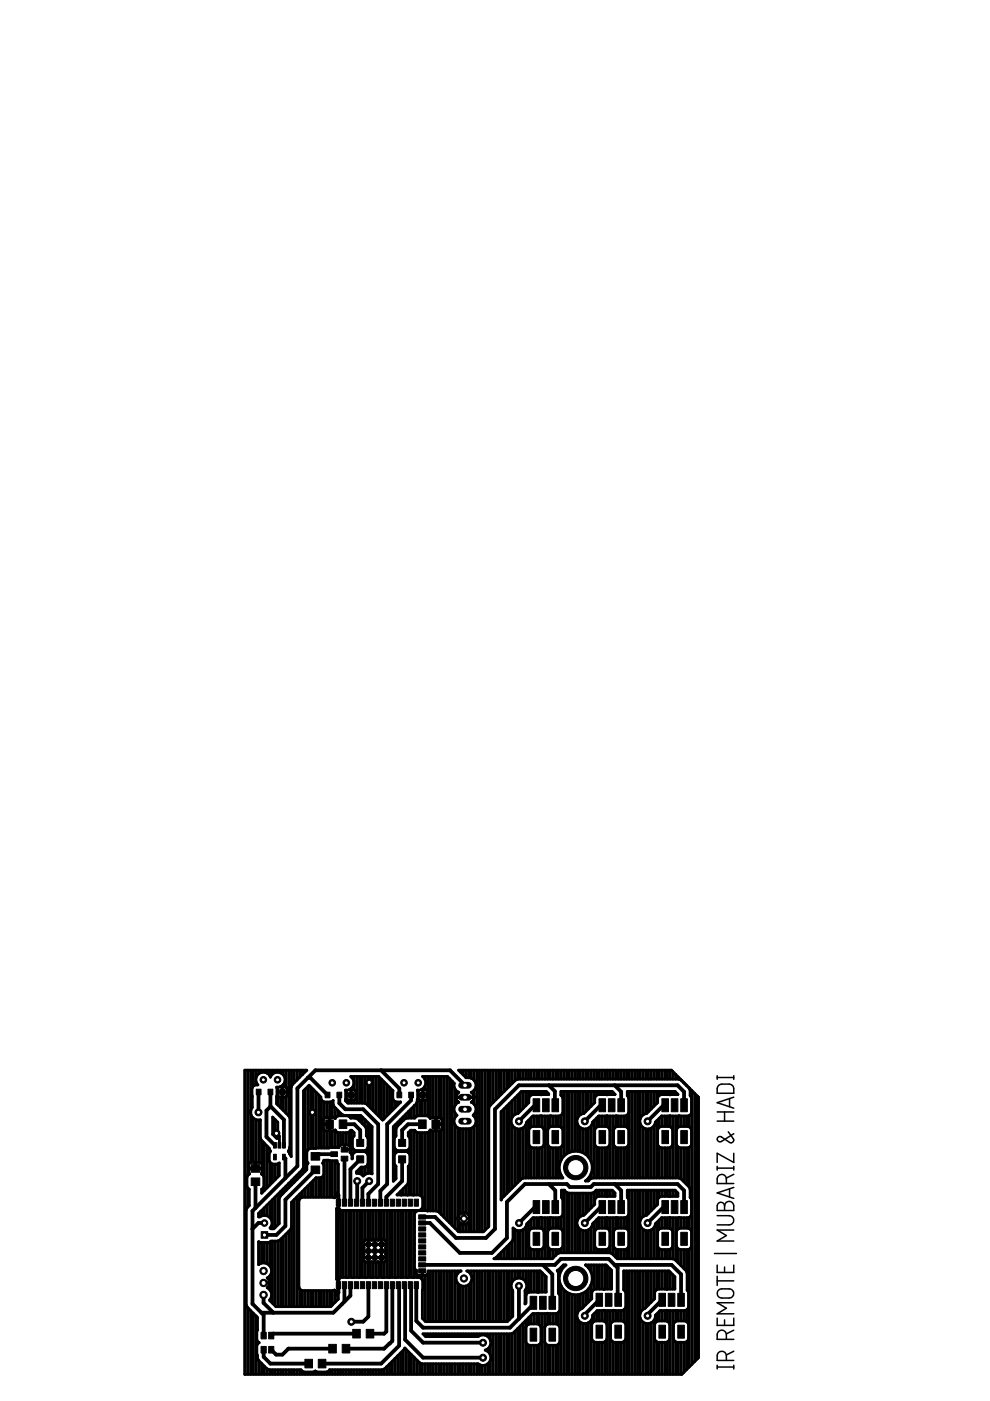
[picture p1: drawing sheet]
<svg xmlns="http://www.w3.org/2000/svg" width="210mm" height="297mm" viewBox="0 0 210 297" stroke-linecap="round" stroke-linejoin="round" font-family="sans-serif">
<g fill="none" stroke="#000" stroke-width=".32">
<path d="M152.1 228.1v.7M152.1 237.7h3.5M152.1 235.8h3.5M152.1 228.5h3.5M152.4 230.1l.6-.3h1.6l.7 .3a1.8 1.8 0 0 1 .3 1.7h-3.5a1.8 1.8 0 0 1 .3-1.7zM153.6 235.8v1.9M154.4 240l1.1 1.4a.57 .57 0 0 1-.1 .7 .57 .57 0 0 1-.7 .1l-1.7-1.2a.58 .58 0 0 0-.9 .5 .58 .58 0 0 0 .9 .5l2.6-1.6M154.7 232.9v1.8M155.6 228.1v.7M155.6 232.6l-3.5 1.2 3.5 1.1M152.1 257.7h2.5a.97 .97 0 0 1 1 1 .97 .97 0 0 1-1 1h-2.5M152.1 247.3v.8"/>
<path d="M152.1 247.7h3.5M152.3 255.1a.78 .78 0 0 1 .9-.1 .78 .78 0 0 1 .4 .7 .97 .97 0 0 1 1-1 .97 .97 0 0 1 1 1v.9h-3.5v-.9zM153.6 255.7v.9M154 250.9a1.7 1.7 0 0 0-.3-1.7 .97 .97 0 0 0-1.1-.1 .97 .97 0 0 0-.5 .9v.9h3.5M154.7 252v1.8M155.6 244.5v2l-3.5-2v2M155.6 247.3v.8M155.6 251.8l-3.5 1.1 3.5 1.2M155.6 249l-1.6 .8M151.5 265.8h4.6M152.1 268.2v1.6h3.5v-1.6M152.1 279.5v1.5h3.5v-1.5"/>
<path d="M152.1 270.6v1.9M152.1 271.6h3.5M152.3 273.6l.7-.3h1.6a.97 .97 0 0 1 1 .9 .97 .97 0 0 1-1 1h-1.6a.97 .97 0 0 1-.9-.6 .97 .97 0 0 1 .2-1zM153.6 268.6v1.2M153.6 279.8v1.2M155.6 276.2h-3.5l1.9 1.2-1.9 1.2h3.5M155.6 260.8h-3.5l1.9 1.2-1.9 1.1h3.5M152.1 289.8h3.5M152.1 289.5v.7M154 288.4a1.72 1.72 0 0 0-.3-1.7 .97 .97 0 0 0-1.1-.1 .97 .97 0 0 0-.5 .9v.9h3.5M154 284a1.72 1.72 0 0 0-.3-1.7 .97 .97 0 0 0-1.1-.2 .97 .97 0 0 0-.5 .9v1h3.5M155.6 289.5v.7"/>
<path d="M155.6 286.5l-1.6 .8M155.6 282l-1.6 .8"/>
</g>
<g fill="#000" stroke="#000" stroke-width=".21">
<path d="M54.3 230.9h1.1v1.2h-1.1zM56.8 230.9h1v1.2h-1zM59.3 230.9h1v1.2h-1zM68.9 231.6h1.1v1.1h-1.1zM69.1 237.4h1.6v1.9h-1.6zM71.4 231.6h1.1v1.1h-1.1zM71.9 237.4h1.6v1.9h-1.6zM73.9 231.6h1.1v1.1h-1.1zM84.2 231.6h1v1.1h-1zM86.7 231.6h1v1.1h-1zM88.8 237.4h1.6v1.9h-1.6zM89.2 231.6h1v1.1h-1z"/>
<path d="M91.6 237.4h1.6v1.9h-1.6zM113 233h1.4v2.7h-1.4zM115 233h1.4v2.7h-1.4zM117 233h1.4v2.7h-1.4zM127 233h1.4v2.7h-1.4zM129 233h1.4v2.7h-1.4zM131 233h1.4v2.7h-1.4zM140.3 233h1.4v2.7h-1.4zM142.3 233h1.4v2.7h-1.4zM144.3 233h1.4v2.7h-1.4zM53.3 249.7h1.8v1.7h-1.8zM53.3 246.9h1.8v1.6h-1.8z"/>
<path d="M58 242.2h.6v1.2h-.6zM58 244.7h.6v1.2h-.6zM58.9 242.2h.6v1.2h-.6zM59.9 242.2h.6v1.2h-.6zM59.9 244.7h.6v1.2h-.6zM66 244.4h1.8v1.6h-1.8zM66 247.2h1.8v1.6h-1.8zM70.1 244.2h1.4v1h-1.4zM71.3 254.3h.9v1.4h-.9zM72.3 243.2h1.4v1.1h-1.4zM72.3 245.1h1.4v1h-1.4zM72.6 254.3h.9v1.4h-.9z"/>
<path d="M73.9 254.3h.8v1.4h-.8zM75.1 254.3h.9v1.4h-.9zM75.6 241.6h1.5v1.5h-1.5zM75.6 245.1h1.5v1.4h-1.5zM76.4 254.3h.9v1.4h-.9zM77.7 254.3h.8v1.4h-.8zM78.9 254.3h.9v1.4h-.9zM80.2 254.3h.9v1.4h-.9zM81.5 254.3h.9v1.4h-.9zM82.7 254.3h.9v1.4h-.9zM84 254.3h.9v1.4h-.9zM84.5 241.6h1.5v1.5h-1.5z"/>
<path d="M84.5 245.1h1.5v1.4h-1.5zM85.3 254.3h.9v1.4h-.9zM86.6 254.3h.8v1.4h-.8zM87.8 254.3h.9v1.4h-.9zM88.8 258.8h1.5v.9h-1.5zM88.8 257.6h1.5v.9h-1.5zM113 254.6h1.4v2.7h-1.4zM113 239.7h1.4v2.8h-1.4zM115 254.6h1.4v2.7h-1.4zM117 254.6h1.4v2.7h-1.4zM117 239.7h1.4v2.8h-1.4zM127 254.6h1.4v2.7h-1.4z"/>
<path d="M127 239.7h1.4v2.8h-1.4zM129 254.6h1.4v2.7h-1.4zM131 254.6h1.4v2.7h-1.4zM131 239.7h1.4v2.8h-1.4zM140.3 254.6h1.4v2.7h-1.4zM140.3 239.7h1.4v2.8h-1.4zM142.3 254.6h1.4v2.7h-1.4zM144.3 254.6h1.4v2.7h-1.4zM144.3 239.7h1.4v2.8h-1.4zM71.3 271.7h.9v1.5h-.9zM72.6 271.7h.9v1.5h-.9zM73.9 271.7h.8v1.5h-.8z"/>
<path d="M75.1 271.7h.9v1.5h-.9zM76.4 271.7h.9v1.5h-.9zM77.6 266.2h.9v.9h-.9zM77.6 264.8h.9v.9h-.9zM77.6 263.4h.9v.9h-.9zM77.7 271.7h.8v1.5h-.8zM78.9 271.7h.9v1.5h-.9zM79 266.2h.9v.9h-.9zM79 264.8h.9v.9h-.9zM79 263.4h.9v.9h-.9zM80.2 271.7h.9v1.5h-.9zM80.4 266.2h.9v.9h-.9z"/>
<path d="M80.4 264.8h.9v.9h-.9zM80.4 263.4h.9v.9h-.9zM81.5 271.7h.9v1.5h-.9zM82.7 271.7h.9v1.5h-.9zM84 271.7h.9v1.5h-.9zM85.3 271.7h.9v1.5h-.9zM86.6 271.7h.8v1.5h-.8zM87.8 271.7h.9v1.5h-.9zM88.8 269h1.5v.9h-1.5zM88.8 267.7h1.5v.9h-1.5zM88.8 266.5h1.5v.9h-1.5zM88.8 265.2h1.5v.9h-1.5z"/>
<path d="M88.8 263.9h1.5v.9h-1.5zM88.8 262.7h1.5v.8h-1.5zM88.8 261.4h1.5v.9h-1.5zM88.8 260.1h1.5v.9h-1.5zM112.4 274.8h1.4v2.8h-1.4zM113 261.3h1.4v2.7h-1.4zM114.4 274.8h1.4v2.8h-1.4zM116.4 274.8h1.4v2.8h-1.4zM117 261.3h1.4v2.7h-1.4zM126.4 274.2h1.4v2.8h-1.4zM127 261.3h1.4v2.7h-1.4zM128.4 274.2h1.4v2.8h-1.4z"/>
<path d="M130.4 274.2h1.4v2.8h-1.4zM131 261.3h1.4v2.7h-1.4zM139.7 274.2h1.4v2.8h-1.4zM140.3 261.3h1.4v2.7h-1.4zM141.7 274.2h1.4v2.8h-1.4zM143.7 274.2h1.4v2.8h-1.4zM144.3 261.3h1.4v2.7h-1.4zM55.4 282.5h1.1v1.4h-1.1zM55.4 285.5h1.1v1.4h-1.1zM57 282.5h1.1v1.4h-1.1zM57 285.5h1.1v1.4h-1.1zM64.6 288.2h1.7v1.8h-1.7z"/>
<path d="M67.5 288.2h1.6v1.8h-1.6zM69.7 285h1.6v1.9h-1.6zM72.6 285h1.6v1.9h-1.6zM74.8 281.9h1.6v1.8h-1.6zM77.6 281.9h1.6v1.8h-1.6zM112.4 281.6h1.4v2.8h-1.4zM116.4 281.6h1.4v2.8h-1.4zM126.4 281h1.4v2.7h-1.4zM130.4 281h1.4v2.7h-1.4zM139.7 281h1.4v2.7h-1.4zM143.7 281h1.4v2.7h-1.4z"/>
</g>
<g fill="none" stroke="#000" stroke-width=".61">
<path d="M52 226.9v64.5M52.6 226.9v22.3M53.1 236.1a1.68 1.68 0 0 0 2.1 1.3v3.9l.2 .5 .4 .3M53.1 226.9v19.5M53.7 226.9v3.4M53.7 237.1v9.3M54.3 226.9v1.6M54.3 229.4v.6M54.3 237.4v9M54.9 226.9v.7M54.9 237.5v8.9M55.5 226.9v.5"/>
<path d="M56 226.9v.4M56.6 226.9v.6M57.2 226.9v1.1M57.2 228l.1 .4a1.61 1.61 0 0 1 2.7-.6 1.61 1.61 0 0 1-.6 2.6l1.2 .1M57.2 228a1.62 1.62 0 0 0-2.4-.4 1.62 1.62 0 0 0-.1 2.4 .98 .98 0 0 0-1.3 .7l.1 4.1-.4 .7M57.8 226.9v.8M57.8 236.9l1.1 1v3.5l-.3-.1-.8-.8zM58.3 226.9v.5M58.3 237.4v3.6M58.8 231.5h2.1M58.9 230.6l.1-.1h-.3l-.1 3.5 2.7 2.7 .2 .4v6l-.4 1 .6 1.1v-14.7l.3-.5 3-3.1h-13.1v64.5h92.7l3.5-3.6v-55.2l-5.7-5.7h-45.2l1.6 1.6a1.64 1.64 0 0 1 2.1 1 1.64 1.64 0 0 1-1 2.1 1.24 1.24 0 0 1 0 2.1 1.59 1.59 0 0 1 .4 2.8 1.63 1.63 0 0 1 .6 1.6 1.63 1.63 0 0 1-1.3 1.2h-2a1.62 1.62 0 0 1-1.3-1.2 1.62 1.62 0 0 1 .6-1.6 1.58 1.58 0 0 1 .4-2.8M58.9 230.6v1.8"/>
<path d="M58.9 226.9v.4M58.9 230.5v.1M58.9 232.4v1.9M58.9 231.5h.1M59.5 226.9v.6M59.5 230.4h.1M59.5 232.6v2.3M59.5 231.5h.1M59.8 231.5h.1M59.8 230.4v2.2M60.1 226.9v1M60.1 229.9v.5"/>
<path d="M60.1 232.6v2.8M60.1 231.5h.1M60.6 231.5h.1M60.6 230.5l.3 .3-.2 1.6-.3 .2h-1.1l-.4-.2M60.6 226.9v3.6M60.6 232.5v3.5M61.2 226.9v9.7M61.8 226.9v3.4M62.4 226.9v2.7M63 226.9v2.1M63.5 226.9v1.5M64.1 226.9v.9"/>
<path d="M64.7 226.9v.3M64.7 230.9v17.4M65.3 230.4v13.4M65.8 230.4v13.1M66.4 231v12.5M67 231.6v11.8M67.6 232.1v11.3M68.2 233.2v10.2M68.7 233.7a.95 .95 0 0 1-.7-1.1l-2.5-2.5-1.2 1.2v16.2l-.1 .5-2.9 2.9M68.7 233.7v3.4M68.7 238.3v.1M68.7 239.6v3.8"/>
<path d="M68.8 237l1-.1v2.9l-.9-.1-.2-.1-.1-1.2h1.4v1.4h.7l.4-.2M68.8 237l-.2 .4v.9h1.4v-1.4h.7l.4 .2 .3-.4 .3-.1h2l.6 .4h1.1l.8 .6M69.3 233.7v3.2M69.3 238.3v.1M69.3 239.8v3.6M69.9 233.7v4.6M69.9 238.4v4.9M70.4 233.5l-.3 .2h-1.4M70.4 233.5l.2-.2v.9a6.1 6.1 0 0 0 2.3 2.3h3.6l2.4 2.4v10l-.9-.1M70.5 233.5v3.4M70.5 239.8v3.5M71.1 234.9v2.2"/>
<path d="M71.1 239.6v3.7M71.6 235.4v1.2M72.2 236v.6M72.8 236.4v.2M73.3 231.4v-.3h.3l-.2 .4 .1 1.6 .4 .2 1.2-.1M73.4 231.1v2.4M73.4 236.5v.1M73.4 232.2h2M73.9 233.3v.6M73.9 236.5v.1M73.9 232.2h.1M74.4 232.2h.1"/>
<path d="M74.4 231.1v2.2M74.5 228.2v.2M74.5 230.7v.4M74.5 233.3v.6M74.5 236.5v.5M74.5 239.6v5.1M74.5 232.2h.1M75.1 228.2v2.9M75.1 233.2v.7M75.1 236.5v.5M75.1 232.2h.1M75.1 231.1l.3 .4v1.4l-.3 .3"/>
<path d="M75.7 228.2v5.7M75.7 236.5v.7M76.2 237.6l1.3 1.3 .2 .5v1.4l.3 .6v1.8l-.4 .6-.3 .2h-1.8l-.6-.4-.2-.4v-1.8l.4-.6v-.6l-.5-.6h-.3l-.3 .4-.3 .2h-2l-.3-.2-.3-.4M76.2 228.2v5.7M76.2 236.5v1.1M76.8 228.2v5.7M76.8 236.8v1.4M77.4 228.2v5.7M77.4 237.4v1.4M78 228.2v6.1M78 238v3.3M78.5 228.2v6.7"/>
<path d="M78.5 238.6v10.2M79.1 228.2v7.3M79.7 228.2v7.8M80.3 228.2l3 3.1v1.6l.1 .4 .6 .4h.9l-3.8 3.8-3.4-3.4-.4-.2h-3.6l-.5-.5 .1-.5M80.3 228.2h-5.9a1.59 1.59 0 0 1 .7 1.6 1.59 1.59 0 0 1-1.1 1.3h1.1M80.3 228.2v8.4M80.9 228.8v8.4M81.3 237.3h.1M81.4 229.4v7.8M82 230v6.6M82.6 230.5v5.5M83.2 231.1v4.3"/>
<path d="M83.8 233.6v1.2M83.8 238.5v2.5M84.3 233.7v.6M84.3 238v.7M84.9 233.7h.1M84.9 237.4v.7M85.5 236.8v.8M86.1 236.2v.9M86.6 235.6v1.4M87.2 235.1v1.9M87.2 239.6v13.7M87.8 234.5v2.5"/>
<path d="M87.8 239.6v13.7M87.9 234.4l-4.5 4.5v11.5l.6-.5v-2.6l-.2-.2M87.9 234.4h.1M88.4 233.8v2.8M88.7 232.2h2M89 233.2l-.3-.4v-1.3l.2-.4h-.4l.1 1.8a1.96 1.96 0 0 1-.7 1.5M89 233.2v3.4M89 232.2h.1M89.5 230.9v.2M89.5 233.3v3.3M89.5 232.2h.1M89.7 232.2h.1"/>
<path d="M89.7 231.1v2.2M90.1 228.2v.7M90.1 230.3v.8M90.1 233.3v3.3M90.1 232.2h.1M90.7 232.8l-.3 .4h-1.4M90.7 231.5l-.3-.4h-1.2a1.6 1.6 0 0 0 .4-2.9h5.3l1.4 1.5a1.54 1.54 0 0 0 1 1.9M90.7 228.2v8.4M91.3 228.2v8.9M91.3 239.6v17.1M91.3 237l-.1 .1-.3-.4-.4-.1h-1.9l-.7 .4h-1.6l-.5 .3-1.6 1.6-.2 .5v1.4l-.2 .2M91.3 237l1-.1v1.4h1.4v-.9l-.2-.4-1-.1v2.9l1-.1 .2-.4v-.9h-1.4v1.4h-.8l-.3-.2-.3 .4-.4 .2h-1.9l-.4-.2-.3-.4h-.8l-.5 .6v.6l.3 .6v1.8l-.1 .4-.6 .4h-1.9"/>
<path d="M91.8 228.2v8.7M91.8 239.8v16.9M92.4 228.2v10.1M92.4 238.4v18.3M93 228.2v8.7M93 238.3v.1M93 239.8v17.1M93.6 228.2v8.9M93.6 238.3v.1M93.6 239.6v17.9M94.1 228.2v29.9M94.7 228.2v30.5"/>
<path d="M95.3 228.7v30.5M95.9 229.2v30.6M96.5 230.9v3.5M96.5 236v.9M96.5 238.5v21.9M96.7 232.6h3.8M97 231.5v.3M97 233.5v.3M97 239.1v21.9M97 232.6l.1 .1M97.2 231.6a1.22 1.22 0 0 0 0 2.1M97.2 233.7h.1"/>
<path d="M97.3 231.6h-.1M97.6 226.9v.4M97.6 239.3v18M97.6 232.6v.1M98.2 226.9v1M98.2 239.3v17.8M98.2 232.6v.1M98.6 232.6v.1M98.8 226.9v1.5M98.8 239.3v17.8M98.8 232.6v.1M99.4 226.9v1.6"/>
<path d="M99.4 239.3v18.2M99.4 232.6v.1M99.9 232.6v.1M99.9 226.9v1.7M99.9 239.2v22M100.5 226.9v2.1M100.5 231.2v1.2M100.5 232.9v1.2M100.5 236.3v.3M100.5 238.8v22.4M100.5 232.6v.1M101.1 226.9v34.3"/>
<path d="M101.7 226.9v34.3M102.2 226.9v34.3M102.8 226.9v33.9M103.4 226.9v33.4M104 226.9v7.4M104.5 226.9v6.8M105.1 226.9v6.3M105.7 226.9v5.7M106.3 226.9v5.1M106.9 226.9v4.5M106.9 235.1v18.5M107.4 226.9v3.9"/>
<path d="M107.4 234.5v18.5M108 226.9v3.4M108 234v18.5M108.6 226.9v2.8M108.6 233.4v3.4M108.6 238.6v13.3M109.2 226.9v2.2M109.2 232.8v3.5M109.2 239.2v12.1M109.7 226.9v1.9M109.7 232.2v3.9M109.7 239.4v11.3"/>
<path d="M110.3 226.9v1.9M110.3 231.6v4M110.3 239.4v10.8M110.9 226.9v1.9M110.9 231.4v3.6M110.9 239.1v10.7M111.5 226.9v1.9M111.5 231.4v3M111.5 238.5v11.2M112.1 226.9v1.9M112.1 231.4v2.4M112.1 237.5v12.2"/>
<path d="M112.6 226.9v1.9M112.6 231.4v.8M112.6 236.9v2M113.2 226.9v1.9M113.2 231.4v.7M113.2 236.6v2.2M113.8 226.9v1.9M113.8 231.4v.7M113.8 236.6v2.2M114.4 226.9v1.9M114.4 231.4v.7M114.4 236.6v2.2"/>
<path d="M115 239l.3 .5v3.2l-.3 .5M115 239l-.4-.2h-1.7l-.4 .2-.4 .5v3.2l.2 .3 .6 .4h1.7l.4-.2M115 226.9v1.9M115 231.4v.7M115 236.6v2.4M115.5 226.9v1.9M115.5 231.4v.7M115.5 236.6v13.1M116.1 226.9v1.9M116.1 231.7v.4M116.1 236.6v13.1M116.3 239.2l.6-.4h1.7l.6 .4 .1 .3v3.2l-.4 .5-.3 .2h-1.7l-.6-.4-.2-.3v-3.2z"/>
<path d="M116.7 226.9v1.9M116.7 236.6v2.3M117.3 226.9v1.9M117.3 236.6v2.2M117.8 226.9v1.9M117.8 236.6v2.2M118.4 226.9v1.9M118.4 236.6v2.2M118.9 232.2l.4 .6v3.1l-.4 .6-.3 .1h-5.6l-1.3 1.3a1.67 1.67 0 0 1-1.7 1.5 1.67 1.67 0 0 1-1.7-1.6 1.67 1.67 0 0 1 1.5-1.7l2.3-2.3v-1l.4-.6 .4-.1h3.4v-.2l-.5-.5h-5.2l-4.3 4.3v18.7l.1-.3 4.2-4.2 .4-.2h8.3a3.5 3.5 0 0 1 .6-4.9 3.5 3.5 0 0 1 5 .6 3.5 3.5 0 0 1-.7 5l.6-.1M118.9 232.2h.1M119 226.9v1.9M119 231.4v.9"/>
<path d="M119 236.4v2.6M119.6 226.9v1.9M119.6 231.4v13.7M120.1 226.9v1.9M120.1 231.4v13.2M120.7 226.9v1.9M120.7 231.4v12.9M121.3 226.9v1.9M121.3 231.4v12.8M121.9 226.9v1.9M121.9 231.4v12.7M122.4 226.9v1.9"/>
<path d="M122.4 231.4v5.7M122.4 238.4v5.7M123 236.3a1.67 1.67 0 0 0 0 2.8M123 226.9v1.9M123 231.4v4.9M123 239.1v5.1M123.6 226.9v1.9M123.6 231.4v4.7M123.6 239.4v5M124.2 226.9v1.9M124.2 231.4v4.3M124.2 239.4v5.4"/>
<path d="M124.8 226.9v1.9M124.8 231.4v3.7M124.8 239.2v6.1M125.3 226.9v1.9M125.3 231.4v3.1M125.3 238.7v7.6M125.9 226.9v1.9M125.9 231.4v2.5M125.9 237.6v12.1M126.5 232.2l-.4 .6v1l-2.3 2.3-.8 .2M126.5 239l-.4 .5v3.2l.4 .5M126.5 239l.3-.2h1.8l.6 .4 .1 .3v3.2l-.1 .3-.6 .4h-1.8l-.3-.2"/>
<path d="M126.5 226.9v1.9M126.5 231.4v.8M126.5 237v2M127.1 226.9v1.9M127.1 231.4v.7M127.1 236.6v2.2M127.7 226.9v1.9M127.7 231.4v.7M127.7 236.6v2.2M128.2 226.9v1.9M128.2 231.4v.7M128.2 236.6v2.2"/>
<path d="M128.8 226.9v1.9M128.8 231.4v.7M128.8 236.6v2.3M128.8 236.6h-1.9l-1.3 1.3a1.67 1.67 0 0 1-2.6 1.2M128.8 236.6h1.8M128.8 232.1l1.6-.1-.6-.6h-10.9v.8M128.8 232.1h-2l-.3 .1M129.4 226.9v1.9M129.4 231.4v.7M129.4 236.6v13.1M130 226.9v1.9M130 231.6v.5"/>
<path d="M130 236.6v13.1M130.2 239.2l.6-.4h1.8l.6 .4 .1 .3v3.2l-.4 .5-.3 .2h-1.8l-.6-.4-.1-.3v-3.2zM130.5 226.9v1.9M130.5 236.6v2.3M131.1 226.9v1.9M131.1 236.6v2.2M131.7 226.9v1.9M131.7 236.6v2.2M132.3 226.9v1.9M132.3 236.6v2.2M132.8 226.9v1.9M132.8 236.5v2.4"/>
<path d="M133.4 226.9v1.9M133.4 231.4v18.3M134 226.9v1.9M134 231.4v18.3M134.6 226.9v1.9M134.6 231.4v18.3M135.2 226.9v1.9M135.2 231.4v18.3M135.7 226.9v1.9M135.7 231.4v5.8M135.7 238.3v11.4M136.3 226.9v1.9"/>
<path d="M136.3 231.4v5M136.3 239.1v10.6M136.9 226.9v1.9M136.9 231.4v4.7M136.9 239.3v10.4M137.5 226.9v1.9M137.5 231.4v4.3M137.5 239.4v10.3M138 226.9v1.9M138 231.4v3.7M138 239.2v10.5M138.6 226.9v1.9"/>
<path d="M138.6 231.4v3.2M138.6 238.7v11M139.2 226.9v1.9M139.2 231.4v2.6M139.2 237.7v12M139.8 226.9v1.9M139.8 231.4v.8M139.8 237.1v1.9M140.4 226.9v1.9M140.4 231.4v.7M140.4 236.6v2.2M140.9 226.9v1.9"/>
<path d="M140.9 231.4v.7M140.9 236.6v2.2M141.5 226.9v1.9M141.5 231.4v.7M141.5 236.6v2.2M142.1 226.9v1.9M142.1 231.4v.7M142.1 236.6v2.3M142.6 239.5l-.4-.5-.3-.2h-1.8l-.3 .2-.4 .5v3.2l.4 .5 .3 .2h1.8l.3-.2 .4-.5M142.7 227.2v1.6M142.7 231.4v.7M142.7 236.6v13.1"/>
<path d="M143.3 227.8v1M143.3 231.5v.6M143.3 236.6v13.1M143.8 239l-.4 .5v3.2l.4 .5M143.8 239l.3-.2h1.8l.6 .4 .1 .3v3.2l-.1 .3-.6 .4h-1.8l-.3-.2M143.8 228.4v.4M143.8 236.6v2.4M144.4 229l-.5-.2h-34.1l-.5 .2-5.5 5.4-.2 .5v25.1l-1.1 1.2h-5.3l-4.2-4.3-.5-.2-20.1-.1-.6-.4h-.4v15h.4l.6-.4h16.5l.3 .2 .4 .5v8l.7 .7h17.3l1.1-1.1v-5.4a1.67 1.67 0 0 1 .2-2.3 1.67 1.67 0 0 1 2.3 0 1.67 1.67 0 0 1 .1 2.3v2.8l.2-.2v-2.9M144.4 229l1.7 1.7M144.4 228.9v.1M144.4 236.6v2.2M145 229.5v.1"/>
<path d="M145 236.6v2.2M145.6 230.1v.1M145.6 236.6v2.2M146.1 230.7l.2 .5v1.1l.3 .5v3.1l-.1 .3-.6 .4h-5.6l-1.3 1.3a1.67 1.67 0 0 1-1.8 1.5 1.67 1.67 0 0 1-1.6-1.6 1.67 1.67 0 0 1 1.5-1.7l2.3-2.3v-1l.4-.6 .3-.1 3.6-.1-.6-.6h-10.1v.9l.3 .5v3.1l-.1 .3-.6 .4h-2M146.1 230.7h.1M146.1 236.5v2.4M146.7 231.2v58M147.3 231.8v56.9M147.9 232.4v55.7M52.6 251.9v4M53.1 247.6v.2M53.7 247.6v.2"/>
<path d="M54.3 247.6v.2M54.9 247.6v.2M54.9 257.3v.7h.2a1.61 1.61 0 0 1 2.2 .2 1.61 1.61 0 0 1 0 2.1M54.9 257.2l-.1 .1M54.9 257.2h.1M55.3 256.9h.1M55.5 241.8v4.8M55.5 247.6v.2M55.5 248.9h.1M55.5 256.7v1.1M55.8 242.1l1.3 1.4 .3 .6-.3 .4v1.6l.1 .3 .6 .4h1l.4-.2v2.6l-3.7 3.8v-.8l.5-.7v-1.9l-.2-.4-.4-.3 .2-1.1h-1.3v-1.4l1 .1 .2 .2 .1 .9h-2.9l.1-.9 .3-.2 1-.1v1.4h-1.4v.8l.2 .3-.4 .3-.1 .4v1.9l.5 .7v3.4l-.7 .9v20.2a9.3 9.3 0 0 0 2.4 2.6v2.7M55.8 242.1h.1"/>
<path d="M56 242.4v10M56 256.1v1.6M56.6 243v8.8M56.6 255.5v2.3M57.2 243.8v.5M57.2 246.3v4.9M57.2 255v3.1M57.8 246.8v3.9M57.8 254.4v6.1M58.3 246.8v3.3M58.3 253.8v6.4M58.6 240.3l.6 .6v1.9"/>
<path d="M58.9 246.8v2.7M58.9 253.2v6.5M59.5 252.6v.9M60.1 252.1v.9M60.6 251.5v.9M61.2 243.9v.3M61.2 250.9v.9M61.3 250.9l-6.4 6.3M61.3 250.9h.1M61.8 250.3v.9M62.4 249.7v1M62.4 254.3v22.7"/>
<path d="M63 249.2v.9M63 253.8v23.2M63.5 248.6v.9M63.5 253.2v1M64.1 248v.9M64.1 252.6v1.2M64.7 252v1.8M65.3 246.6h.1M65.3 251.5v2.3M65.3 246.6l-.3 .4v1l-5.6 5.6-.2 .5v5.3l-1.1 1.1h-.6l-.2-.2M65.8 250.9v2.9M66.4 250.3v3.5"/>
<path d="M67 249.7h.9l.6-.4 .2-.3v-2l-.3-.4 .3-.6 2.7 .1 .3 .7v6.9h-.5l-.3 .2-6.8-.1-.6 .4-.1 .4v18.3l.1 .3 .6 .4 6.8-.1 .2 .2h.6v1.7l-1.6 1.6h-11.6l-1.3-1.4a1.63 1.63 0 0 0-.5-2.6l.4-.5 .1-.4M67 249.7l-5.2 5.2v22.1M67 249.7v4.1M67.6 249.7v4.1M68.2 249.6v4.2M68.7 246v7.8M69.3 246v7.8M69.9 246.1v7.7M70.5 246.1v7.7M71.1 246.1v7.7M71.6 240.1v3.2M71.6 246.7v7"/>
<path d="M71.6 256.2v15M71.8 256.1h.1M71.8 256.1v.1M72.2 240.2v2.6M72.2 256.6v14.3M72.8 240.2v2.5M72.8 256.6v14.2M73 243.8h1.3M73 243.8h.1M73 242.7v1.1M73.4 240.2v2.5M73.4 256.6v14.2"/>
<path d="M73.4 243.8h.1M73.7 256.6v.1M73.9 242.8l.4 .4v1.1a1.35 1.35 0 0 1 .3 1.4 1.51 1.51 0 0 1 .5-1.4M73.9 242.8l-1.6-.1-.4 .2-.1 .4-4.7 .1-1.7 .2-.4 .6v2l.3 .4M73.9 243.8h.1M73.9 240.1v2.7M73.9 256.6v14.2M74.5 256.6v14.2M74.9 256.6l.1 .1M75.1 243.8v.5M75.1 256.6v14.2M75.1 244.3l.4-.1h1.8l.6 .4 .1 .3v1.8l-.1 .4-.6 .4h-.7l-1 .9v.4h.5l.6 .2 .3 .3 .3-.3 .7-.2"/>
<path d="M75.7 244v.2M75.7 248.4v.4M75.7 256.6v14.2M76.2 256.6v.1M76.2 256.6v14.2M76.2 244v.2M76.2 247.8v1M76.8 244v.2M76.8 247.5v1.7M76.8 256.6v14.2M77.4 243.9v.3M77.4 247.4v1.6"/>
<path d="M77.4 256.6v6.3M77.5 256.6v.1M78 243.4v1.4M78 246.9v1.9M78 256.6v6.3M78.5 256.6v6.3M78.7 256.6l.1 .1M79.1 256.6v6.3M79.7 256.6v6.3M80 256.6v.1M80.3 256.6v6.3M80.9 256.6v14.2"/>
<path d="M81.3 256.6v.1M81.4 256.6v6.3M82 256.6v14.2M82.5 256.6l.1 14.2M83.2 256.6v14.2M83.8 241l-.2 .4v1.8l.2 .4M83.8 243.6l.5 .4M83.8 243.6v.9M83.8 247.1v3M83.8 256.6v14.2M83.8 256.6v.1M84.3 244.2h1.9l.6 .4 .1 .3v1.8l-.3 .6v3.4l-.2 .4-2.2 2.2h4.7l.3 .2 .4 .6v1.8l-.4 .6-.3 .1"/>
<path d="M84.3 244.2l-.5 .4-.2 .3v1.8l.2 .4M84.3 244v.2M84.3 253.2v.1M84.3 256.6v14.2M84.9 244v.2M84.9 252.6v.7M84.9 256.6v14.2M85.1 256.6v.1M85.1 253.3v.1M85.5 244v.2M85.5 252v1.3M85.5 256.6v14.2"/>
<path d="M86.1 244v.2M86.1 251.5v1.8M86.1 256.6v14.2M86.4 256.6v.1M86.4 253.3v.1M86.6 240.1v.8M86.6 243.7v.7M86.6 247.2v6.1M86.6 256.6v14.2M87.2 256.6v14.2M87.6 256.6l.1 .1M87.6 253.3l.1 .1"/>
<path d="M87.8 256.6v14.2M87.9 258.7h.1M87.9 259.9h.1M88.4 240.1v13.2M88.4 256.6v.2M88.6 256.7l-.6 .4-.1 .3v11.4l.5 .7M89 240.2v13.2M89 256.6v.1M89.5 240.2v13.7M89.5 256.1v.6M90.1 240.2v16.5M90.7 240.1v16.6"/>
<path d="M97.1 258.3h2.5M97.6 259.4v1.8M97.6 258.3v.1M98.2 259.6v1.6M98.2 258.3v.1M98.4 258.3v.1M98.4 257.1v2.5M98.8 259.5v1.7M98.8 258.3v.1M99.4 259.1v2.1M99.4 258.3v.1M112.1 259.1v7.8"/>
<path d="M112.6 243.3v6.4M112.6 258.6v1.9M113.2 243.4v6.3M113.2 258.2v2.2M113.8 243.4v6.3M113.8 258.2v2.2M114.4 243.4v6.3M114.4 258.2v2.2M115 243.2v6.5M115 258.2v2.3M115.5 258.2v8.7M116.1 258.2v8.7"/>
<path d="M116.7 243.3v6.4M116.7 258.2v2.3M117.3 243.4v6.3M117.3 258.2v2.2M117.8 243.4v6.3M117.8 258.2v2.2M118.4 243.4v6.3M118.4 258.2v2.2M119 243.2v2.7M119 249.2v.5M119 258v2.6M119.6 252.3v13.3"/>
<path d="M120.1 252.8v12.8M120.7 253v12.6M121.3 253v12.6M121.9 253v12.6M122.4 253v5.7M122.4 259.9v5.7M123 253v4.9M123.6 253v4.7M124.2 250.4h.1M124.2 253v4.2M124.8 249.8v.5M124.8 253v3.7"/>
<path d="M124.8 250.3h.1M125.3 248.8v1.1M125.3 253v3.1M125.9 252.8v2.7M125.9 259.2v6.4M126.4 252.4h.1M126.5 253.8l-.4 .6v.9l-2.3 2.3a1.66 1.66 0 0 0-1.5 1.3 1.66 1.66 0 0 0 .7 1.8M126.5 243.2v6.5M126.5 252.3v1.5M126.5 258.6v1.9M127.1 243.4v6.3M127.1 252.3v1.3"/>
<path d="M127.1 258.2v2.2M127.7 243.4v6.3M127.7 252.3v1.3M127.7 258.2v2.2M128.2 243.4v6.3M128.2 252.3v1.3M128.2 258.2v2.2M128.8 243.3v6.4M128.8 252.3v1.3M128.8 258.2v2.3M128.8 253.6h1.6v-.7l-.6-.6h-3.4l-.4 .5-.5 .2h-5l-.4-.2-.5-.5h-.6v1.6l.3 .5v3.1l-.4 .6-.3 .1h-5.6l-1.3 1.3a1.65 1.65 0 0 1-1.2 1.4 1.65 1.65 0 0 1-1.7-.5v2.3l-.2 .5-3.5 3.5-.4 .2h12.4l1.1-1.1 .4-.2h10.7l.5 .2 1.1 1.1h11.7M128.8 258.2h-1.9l-1.3 1.3a1.67 1.67 0 0 1-2.6 1.2"/>
<path d="M128.8 258.2h1.8M128.8 253.6h-2l-.3 .2M129.4 252.3v1.3M129.4 258.2v7.4M130 252.5v1.1M130 258.2v7.8M130.5 243.2v6.5M130.5 258.2v2.3M131.1 243.4v6.3M131.1 258.2v2.2M131.7 243.4v6.3M131.7 258.2v2.2"/>
<path d="M132.3 243.4v6.3M132.3 258.2v2.2M132.8 243.2v6.5M132.8 258.1v2.4M133.4 252.3v14.6M134 252.3v14.6M134.6 252.3v14.6M135.2 252.3v14.6M135.7 252.3v6.5M135.7 259.8v7.1M136.3 252.3v5.7M136.9 252.3v5.4"/>
<path d="M137.5 252.3v5M138 252.3v4.4M138.6 252.3v3.8M139.2 252.3v3.3M139.2 259.2v7.7M139.8 243.2v6.5M139.8 252.3v1.5M139.8 258.7v1.9M140.4 243.4v6.3M140.4 252.3v1.3M140.4 258.2v2.2M140.9 243.4v6.3"/>
<path d="M140.9 252.3v1.3M140.9 258.2v2.2M141.5 243.4v6.3M141.5 252.3v1.3M141.5 258.2v2.2M142.1 243.3v6.4M142.1 252.3v1.4M142.1 258.2v2.3M142.7 252.3v1.3M142.7 258.2v8.7M143.3 252.5v1.1M143.3 258.2v9"/>
<path d="M143.8 243.2v6.5M143.8 258.2v2.3M144.4 249.9l1.7 1.8M144.4 249.9l-.5-.2h-18.3l-.8 .6M144.4 243.4v6.5M144.4 258.2v2.2M145 243.4v7.1M145 258.2v2.2M145.6 243.4v7.7M145.6 258.2v2.2M146.1 251.7l.2 .5v1.7l.3 .5v3.1l-.1 .3-.6 .4h-5.6l-1.3 1.3a1.67 1.67 0 0 1-1.8 1.5 1.67 1.67 0 0 1-1.6-1.6 1.67 1.67 0 0 1 1.5-1.8l2.3-2.3v-.9l.4-.6 .3-.2h3.6v-.7l-.6-.6h-10.1v1.6l.3 .5v3.1l-.4 .6-.3 .1h-2M146.1 243.3v8.4"/>
<path d="M146.1 258.1v2.4M52.6 277.3v14.1M53.1 277.9v13.5M53.7 278.5v12.9M54.3 279v12.4M54.8 263.3v4.8a1.7 1.7 0 0 1 2.5 .4 1.7 1.7 0 0 1-.6 2.5l.4 .5 .1 .4M55.5 263.4v4.4M56 263.4v4.4M56 272h.1M56.6 263.4v4.5M56.6 272h.1M57.2 272h-1.3"/>
<path d="M57.2 263.4v5M57.2 270.5v2.9M57.3 260.3h.1M57.8 263.1v13.2M58.3 263.1v13.8M58.9 263.1v13.9M59.5 262.8v14.2M60.1 262.2v14.8M60.6 261.6v15.4M61.2 261v16M61.8 260.2l-.2 .5-2.2 2.2-.5 .2h-1.4l-.5 .3h-1.8l-.4-.1M63.5 273.3v3.7"/>
<path d="M64.1 273.6v3.4M64.7 273.6v3.4M65.3 273.6v3.4M65.8 273.6v3.4M66.4 273.6v3.4M67 273.6v3.4M67.6 273.6v3.4M68.2 273.6v3.4M68.7 273.6v3.4M69.3 273.6v3.4M69.9 273.6v3.4M70.5 273.6v3.1"/>
<path d="M71.1 273.7v2.4M71.6 273.7v1.8M71.8 271.2v.1M71.8 271.3v.1M73.7 270.8h.1M74.9 270.8h.1M77.1 263.8h4.7M77.1 265.2h4.7M77.1 266.6h4.7M77.2 263.1l.4-.2 4 .1 .2 .3-.1 4.1-.3 .2h-3.8l-.4-.2zM77.4 267.5v3.3M77.4 266.6v.1"/>
<path d="M77.4 265.2v.1M77.4 263.8v.1M77.5 270.8h.1M78 267.6v3.2M78 266.6v.1M78 265.2v.1M78 263.8v.1M78.1 263.8v.1M78.1 265.2v.1M78.1 262.9v4.7M78.1 266.6v.1M78.5 267.6v3.2"/>
<path d="M78.5 266.6l.1 .1M78.5 265.2l.1 .1M78.5 263.8l.1 .1M78.7 270.8h.1M79.1 267.6v3.2M79.1 266.6l.1 .1M79.1 265.2l.1 .1M79.1 263.8l.1 .1M79.5 263.8v.1M79.5 265.2v.1M79.5 266.6v.1M79.5 262.9v4.7"/>
<path d="M79.7 267.6v3.2M79.7 266.6v.1M79.7 265.2v.1M79.7 263.8v.1M80 270.8h.1M80.3 266.6v.1M80.3 267.6v3.2M80.3 265.2v.1M80.3 263.8v.1M80.9 265.2v.1M80.9 263.8v.1M80.9 266.6v.1"/>
<path d="M81.3 270.8h.1M81.4 267.6v3.2M81.4 266.6l.1 .1M81.4 265.2l.1 .1M81.4 263.8l.1 .1M82.5 270.8h.1M83.8 270.8h.1M85.1 270.8h.1M86.4 270.8h.1M87.6 270.8h.1M87.9 261.2h.1M87.9 262.5h.1"/>
<path d="M87.9 263.7v.1M87.9 265h.1M87.9 266.3h.1M87.9 267.5v.1M88.2 269.4l.1 .8M88.4 270.2v.6M89 270.4v.4M89.5 269.5v1.9M89.5 269.5v.1M90.1 270.4v9.7M90.7 270.2v10M91.3 269.5v10.7"/>
<path d="M91.8 269.5v10.7M92.4 269.5v10.7M93 269.5v10.7M93.6 269.5v10.7M94.1 269.5v10.7M94.7 269.5v10.7M95.3 269.5v10.7M95.9 269.5v10.7M96.5 269.5v10.7M97 269.5v.5M97 272.1v8.1M97.6 269.5h.1"/>
<path d="M97.6 272.5v7.7M98.2 272.7v7.5M98.8 272.7v7.5M99.3 269.6a1.7 1.7 0 0 1 .3 2.6 1.7 1.7 0 0 1-2.6-.2 1.7 1.7 0 0 1 .7-2.5h-6.9l-.1 .6-.4 .3h-1.6l-.4-.2M99.3 269.6l-.3-.1h15.6l1.2 1.2v3.2h-3.6l-.3 .2-.4 .6M99.4 269.5v.2M99.4 272.4v7.8M99.9 269.5v.9M99.9 271.6v8.6M100.5 269.5v10.7M101.1 269.5v10.7M101.7 269.5v10.7"/>
<path d="M102.2 269.5v10.7M102.8 269.5v10.7M103.4 269.5v10.7M104 269.5v10.7M104.5 269.5v10.7M105.1 266.7v.2M105.1 269.5v10.7M105.7 266.1v.8M105.7 269.5v10.7M106.3 265.5v1.4M106.3 269.5v10.7M106.9 264.9v2"/>
<path d="M106.9 269.5v10.7M107.4 264.4v2.5M107.4 269.5v10.7M108 263.8v3.1M108 269.5v10.3M108.6 263.2v3.7M108.6 269.5v2.2M108.6 273.5v5.7M109.2 260.7v6.2M109.2 269.5v1.7M109.7 260.9v6M109.7 269.5v1.5"/>
<path d="M110.3 260.9v6M110.3 269.5v1.5M110.9 260.7v6.2M110.9 269.5v1.7M111.5 260.2v6.7M111.5 269.5v2.3M111.5 280v11.4M112.1 269.5v4.5M112.1 279.4v1.4M112.6 264.9v2M112.6 269.5v4.4M112.6 278.8v1.9"/>
<path d="M113.2 264.9v2M113.2 269.5v4.4M113.2 278.5v2.2M113.8 264.9v2M113.8 269.5v4.4M113.8 278.5v2.2M114.4 264.9v2M114.4 269.5v4.4M114.4 278.5v2.4M115 260.5l-.4-.1h-1.7l-.4 .1-.4 .6v3.1l.2 .4 .6 .3h1.7l.4-.1M115 260.5l.3 .6v3.1l-.3 .6M115 264.8v2.1"/>
<path d="M115 269.9v4M115 278.5v12.9M115.5 270.4v3.5M115.5 278.5v2.8M116.1 278.4l-3.1 .1-2.2 2.2M116.1 278.4v2.3M116.3 260.8l.6-.4h1.7l.6 .4 .1 .3v3.1l-.4 .6-.3 .1h-1.7l-.6-.3-.2-.4v-3.1zM116.7 264.9v2M116.7 278.5v2.2M117.3 264.9v1.8M117.3 278.5v2.2M117.8 264.9v1.2"/>
<path d="M117.8 278.5v2.2M118.4 274.2l.3 .5v3.1l-.1 .3-.6 .4-1.9-.1M118.4 264.9v.8M118.4 269.2v5M118.4 278.3v2.6M118.4 269.9l-.2-.5 1.2-1.2h.6a3.5 3.5 0 0 0-.5 5.2 3.5 3.5 0 0 0 5.2 0 3.5 3.5 0 0 0-.5-5.2h4.3l1.2 1.1v4h-3.5l-.3 .2-.4 .5v1.4l-2.1 2a1.65 1.65 0 0 0-1.1 1.4 1.65 1.65 0 0 0 .7 1.6M119 264.8v.8M119 268.7v.7M119 272.7v18.7M119.6 268.2v.4M119.6 273.5v17.9M120.1 274v17.4"/>
<path d="M120.7 274.3v17.1M121.3 274.4v17M121.9 274.5v16.9M122.4 274.5v3.8M122.4 279.6v11.8M123 260.7v4.9M123 274.4v3.2M123.6 260.9v4.7M123.6 274.2v3M124.2 260.9v4.7M124.2 268.2h.1M124.2 273.9v2.7"/>
<path d="M124.8 260.8v4.8M124.8 268.2v.6M124.8 273.3v2.8M125.3 260.3v5.3M125.3 268.2v1.5M125.3 272.3v3.2M125.3 280v11.4M125.9 268.2v5.2M125.9 278.6v1.6M126.5 260.5l.3-.1h1.8l.3 .1 .4 .6v3.1l-.1 .4-.6 .3h-1.8l-.3-.1M126.5 260.5l-.4 .6v3.1l.4 .6M126.5 264.8v.8"/>
<path d="M126.5 268.2v5.1M126.5 278v2.1M127.1 264.9v.7M127.1 268.2v5.1M127.1 277.9v2.2M127.7 264.9v.7M127.7 268.2v5.1M127.7 277.9v2.2M128.2 264.9v.7M128.2 268.2v5.1M128.2 277.9v2.3M128.8 264.9v.7"/>
<path d="M128.8 268.5v4.8M128.8 277.9v13.5M129.4 269.1v4.2M129.4 277.9v13.5M130 277.9v2.2M130.2 260.8l.6-.4h1.8l.6 .4 .1 .3v3.1l-.4 .6-.3 .1h-1.8l-.6-.3-.1-.4v-3.1zM130.5 264.8v1.8M130.5 277.9v2.2M131.1 264.9v2M131.1 277.9v2.2M131.7 264.9v2M131.7 277.9v2.2"/>
<path d="M132.3 277.7l-.4 .2h-5.3l-1 1a1.67 1.67 0 0 1-.8 1.5 1.67 1.67 0 0 1-1.8 0M132.3 264.9v2M132.3 277.7v2.5M132.8 264.8v2.1M132.8 269.5v21.9M133.4 269.5v21.9M134 269.5v21.9M134.6 269.5v21.9M135.2 269.5v21.9M135.7 269.5v8.9M135.7 279.5v11.9M136.3 260.6v6.3"/>
<path d="M136.3 269.5v8.1M136.9 260.9v6M136.9 269.5v7.7M137.5 260.9v6M137.5 269.5v7.2M138 260.8v6.1M138 269.5v6.6M138.6 260.3v6.6M138.6 269.5v6M138.6 280v11.4M139.2 273.5l-.4 .5v1.4l-2.1 2a1.66 1.66 0 0 0-1 2 1.66 1.66 0 0 0 1.9 1.2 1.66 1.66 0 0 0 1.4-1.7l1-1h1.5M139.2 269.5v3.9"/>
<path d="M139.2 278.6v1.6M139.8 264.8v2.1M139.8 269.5v3.8M139.8 278v2.1M140.4 264.9v2M140.4 269.5v3.8M140.4 277.9v2.2M140.9 264.9v2M140.9 269.5v3.8M140.9 277.9v2.2M141.5 273.3h1.6v-2.6l-1.2-1.2h-9.6v4l.4 .5v3.2l-.4 .5M141.5 273.3h-2l-.3 .2"/>
<path d="M141.5 277.9h1.8M141.5 264.9v2M141.5 269.5v3.8M141.5 277.9v2.3M142.1 264.9v2M142.1 269.7v3.6M142.1 277.9v13.5M142.6 266.9l.5 .2 2.4 2.3 .2 .5v3.6l.3 .5v3.2l-.1 .3-.6 .4h-2M142.6 261.1l-.4-.6-.3-.1h-1.8l-.3 .1-.4 .6v3.1l.4 .6 .3 .1h1.8l.3-.1 .4-.6M142.7 270.3v3M142.7 277.9v13.5M143.3 277.9v2.3"/>
<path d="M143.8 260.5l.3-.1h1.8l.3 .1 .4 .6v3.1l-.1 .4-.6 .3h-1.8l-.3-.1M143.8 260.5l-.4 .6v3.1l.4 .6M143.8 264.8v3M143.8 277.9v2.2M144.4 264.9v3.5M144.4 277.9v2.2M145 264.9v4M145 277.9v2.2M145.6 264.9v4.7M145.6 277.7v2.5M146.1 264.9v24.9M54.6 282h.1"/>
<path d="M54.6 282l-.2 .3v1.8l.4 .5M54.8 284.7l-.4 .6 .2 2.7 .2 .4 1.8 1.8 .5 .2h6.7l.3 .4M54.8 284.6v.1M54.9 284.6v.1M54.9 288.5v2.9M55.5 289.1v2.3M56 289.7v1.7M56.6 290.2v1.2M57.2 290.4v1M57.8 290.4v1M58.3 290.4v1M58.9 290.4v1"/>
<path d="M59.5 290.4v1M60.1 290.4v1M60.6 290.4v1M61.2 290.4v1M61.8 290.4v1M62.4 290.4v1M63 290.4v1M63.5 290.4v1M64.1 290.8v.6M64.1 290.8l.4 .1h1.9M64.7 290.9v.5M65.3 290.9v.5"/>
<path d="M65.8 290.9v.5M66.4 290.9v.5M67 290.8v.6M67.6 290.9v.5M68.2 290.9v.5M68.7 290.9v.5M69.3 290.9v.5M69.9 290.4l-.6 .5h-2l-.4-.2-.5 .2M69.9 290.4v1M70.5 290.4v1M71.1 290.4v1M71.6 290.4v1"/>
<path d="M72.2 290.4v1M72.8 290.4v1M73.4 290.4v1M73.9 290.4v1M74.5 290.4v1M75.1 290.4v1M75.7 290.4v1M76.2 290.4v1M76.8 290.4v1M77.4 290.4v1M78 290.4v1M78.5 290.4v1"/>
<path d="M79.1 290.4v1M79.7 290.4v1M80.3 290.4v1M80.9 290.4v1M81.4 290.3v1.1M82 289.8v1.6M82.6 289.2v2.2M83.2 288.6v2.8M83.8 288v3.4M84.3 287.4v4M84.9 286.9v4.5M85.5 286.3v5.1"/>
<path d="M86.1 286v5.4M86.6 286.6v4.8M87.2 287.2v4.2M87.8 287.8v3.6M88.4 288.4v3M89 288.9l-3.2-3.1-3.9 4.1-.8 .5h-11.2M89 288.9v2.5M89.5 289.2v2.2M90.1 282.8v.4M90.1 289.2v2.2M90.7 282.8v.6M90.7 289.2v2.2"/>
<path d="M91.3 282.8v.6M91.3 289.2v2.2M91.8 282.8v.6M91.8 289.2v2.2M92.4 282.8v.6M92.4 289.2v2.2M93 282.8v.6M93 289.2v2.2M93.6 282.8v.6M93.6 289.2v2.2M94.1 282.8v.6M94.1 289.2v2.2"/>
<path d="M94.7 282.8v.6M94.7 289.2v2.2M95.3 282.8v.6M95.3 289.2v2.2M95.9 282.8v.6M95.9 289.2v2.2M96.5 282.8v.6M96.5 289.2v2.2M97 282.8v.6M97 289.2v2.2M97.6 282.8v.6M97.6 289.2v2.2"/>
<path d="M98.2 282.8v.6M98.2 289.2v2.2M98.8 282.8v.6M98.8 289.2v2.2M99.4 282.8v.6M99.4 289.2v2.2M99.9 282.8v.6M99.9 289.2v2.2M100.5 282.8v.6M100.5 289.2v2.2M101.1 282.8v.6M101.1 289.2v2.2"/>
<path d="M101.7 282.8v.4M101.7 289.3v2.1M102.2 282.8v.2M102.2 289.5v1.9M102.8 282.8v.3M102.8 289.5v1.9M103.4 282.8v.5M103.4 286v.5M103.4 289.2v2.2M104 282.8v1.3M104 285.2v2.1M104 288.4v3"/>
<path d="M104.5 282.8v8.6M105.1 282.8v8.6M105.7 282.8v8.6M106.3 282.8v8.6M106.9 282.8v8.6M107.4 282.8v8.6M108 282.8v8.6M108.6 282.7v8.7M109.2 282.3v9.1M109.7 281.7v9.7M110.3 281.1v10.3M110.8 280.7l-1.9 1.9-.5 .2h-18.7l.6 .6h11.1a1.66 1.66 0 0 1 2.5 .5 1.66 1.66 0 0 1-1 2.4 1.67 1.67 0 0 1 1 2.3 1.67 1.67 0 0 1-2.5 .6h-11.9l-.5-.3"/>
<path d="M110.8 280.7h.1M110.9 280.6v10.8M111.5 281.4l.4-.6 .3-.1h1.8l.3 .1 .4 .6v3.1l-.4 .6-.3 .1h-1.8l-.3-.1-.4-.6M112.1 285.2v6.2M112.6 285.2v6.2M113.2 285.2v6.2M113.8 285.2v6.2M114.4 285.1v6.3M115.5 284.6v6.8M115.6 281.1l.6-.4h1.8l.6 .4 .1 .3v3.1l-.4 .6-.3 .1h-1.8l-.6-.3-.1-.4v-3.1zM116.1 285.2v6.2M116.7 285.2v6.2"/>
<path d="M117.3 285.2v6.2M117.8 285.2v6.2M118.4 285v6.4M123 280.4v11M123.6 280.6v10.8M124.2 280.6v10.8M124.8 280.4v11M125.6 280.5l.6-.4h1.8l.5 .4 .2 .3v3.1l-.4 .6-.3 .1h-1.8l-.6-.4-.1-.3v-3.1zM125.9 284.5v6.9M126.5 284.6v6.8M127.1 284.6v6.8M127.7 284.6v6.8"/>
<path d="M128.2 284.5v6.9M130 284.5v6.9M130.5 284.6v6.8M131.1 284.6v6.8M131.7 284.6v6.8M132.3 280.2l.4 .6v3.1l-.4 .6M132.3 284.5v6.9M132.3 280.2l-.4-.1h-1.7l-.3 .1-.4 .6v3.1l.1 .3 .6 .4h1.7l.4-.1M136.3 280.3v11.1M136.9 280.6v10.8M137.5 280.6v10.8M138 280.5v10.9"/>
<path d="M139.2 280.2l-.4 .6v3.1l.4 .6M139.2 280.2l.3-.1h1.8l.3 .1 .4 .6v3.1l-.1 .3-.6 .4h-1.8l-.3-.1M139.2 284.5v6.9M139.8 284.6v6.8M140.4 284.6v6.8M140.9 284.6v6.8M141.5 284.5v6.9M142.9 280.5l.6-.4h1.8l.6 .4 .1 .3v3.1l-.4 .6-.3 .1h-1.8l-.6-.4-.1-.3v-3.1zM143.3 284.5v6.9M143.8 284.6v6.8M144.4 284.6v6.8M145 284.6v6.4"/>
<path d="M145.6 284.5v5.9"/>
<circle cx="98.4" cy="258.3" r="1.27"/>
</g>
<g fill="none" stroke="#000" stroke-width=".8">
<path d="M54.8 231.5v4.3M57.3 231.5v3.1l-.8 .9v5.5l1.8 1.8M57.3 234.5l2.9 2.9v5.4M65.3 228.5h.5l3.6 3.7M71.9 232.2v1.7l1.3 1.3h3.8l3.2 3.2v12.6l-2.1 2.1v1.9M72.7 238.4h2.4l1.3 1.2v2.7M80.8 226.9l3.9 3.9v1.4M87.2 232.2v1.1l-5.1 5.1v12.6l-1.5 1.5v2.5M89.6 238.4h-3.1l-1.2 1.2v2.7M98.6 230.1l-3.2-3.2h-28.5l-3.8 3.8v16.5l-2.6 2.6M113.7 234.3h-.3l-3.4 3.4M116.4 230.1l1.2 1.3 .1 2.9"/>
<path d="M127.7 234.3h-.3l-3.4 3.4M130.3 230.1l1.4 1.4v2.8M141 234.3h-.3l-3.4 3.4M145 234.3v-2.8l-1.3-1.4h-33.7l-5.1 5.1v25.4l-1.9 1.9h-6.3l-4.5-4.5h-2.7M54.2 250.5v5.6M56.1 259.3h-1.3l-1.3 1.3M60.2 245.3l.3 .3v4.2M60.5 249.8l-7 7v19.6l1.9 1.9M66.9 248l-6.4 6.4v5.5l-1.9 1.9h-2.5M70.8 244.7h-3.5l-.4 .5M71.3 252.9l.5 .5v5.1M73 245.6v9.4"/>
<path d="M75.7 250.4v4.4l-.1 .2M76.4 245.8l-2.1 2.1v7.1M78.3 250.4l-1.5 1.5v3.1M85.3 245.8v4.6l-3.4 3.4v1.2M113.7 255.9h-.3l-3.4 3.4M116.4 251l1.3 1.4v3.5M127.7 255.9h-.3l-3.4 3.4M130.3 251l1.4 1.4v3.5M141 255.9h-.3l-3.4 3.4M145 255.9v-3.5l-1.3-1.4h-17.8l-.6 .7h-4.5l-.6-.7h-8.9l-3.8 3.8v7.7l-3.2 3.1h-6.8l-6.4-6.3h-1.6M55.4 278.3l.5 .5v4.4M55.9 274.5v1.7l2.1 2.1"/>
<path d="M71.8 270.9v3.2l-.5 .4M73 276l-2.3 2.3h-15.3M73 272.5v3.5M74.3 272.5v2.2l-1.3 1.3M78.1 272.5v6.6l-1.1 1.1h-2.5M81.9 272.5v9.8l-.5 .5h-3M83.2 272.5v11.8l-1.8 1.6h-8M84.5 272.5l.1 .2v12.6l-3.8 3.8h-12.5M85.7 272.5l.2 .2v11.3l3.8 3.8h12.7M87 272.5l.2 .2v9.4l2.5 2.6h12.7M88.3 272.5v7.6l1.4 1.4h18.4l5-5v-.3M89.5 268.2h28.1l1.3-1.3h10.2l1.2 1.3"/>
<path d="M110 272.6v7M115.1 268.2l2 2v6M127.1 275.6l-3.1 3.1v.3M130.3 268.2h12.1l2 2v5.4M130.3 268.2l.7 .6 .1 6.8M140.4 275.6l-3.1 3.1v.3M55.9 286.2v1.5l1.4 1.4h8.1M70.5 285.9h-9.3l-1.3 1.3h-1.4l-1-1M75.6 282.8h-17.7l-.4 .4"/>
</g>
<circle cx="55.9" cy="269.5" r=".78" fill="#000" stroke="#000" stroke-width=".21"/>
<circle cx="55.9" cy="269.5" r=".53" fill="#fff" stroke="#000" stroke-width=".21"/>
<circle cx="55.9" cy="272" r=".78" fill="#000" stroke="#000" stroke-width=".21"/>
<circle cx="55.9" cy="272" r=".53" fill="#fff" stroke="#000" stroke-width=".21"/>
<circle cx="55.9" cy="274.6" r=".78" fill="#000" stroke="#000" stroke-width=".21"/>
<circle cx="55.9" cy="274.6" r=".53" fill="#fff" stroke="#000" stroke-width=".21"/>
<path d="M97.9 230.1h1.4" fill="none" stroke="#000" stroke-width="1.4"/>
<circle cx="98.6" cy="230.1" r=".51" fill="#fff" stroke="#000" stroke-width=".21"/>
<path d="M97.9 232.6h1.4" fill="none" stroke="#000" stroke-width="1.4"/>
<circle cx="98.6" cy="232.7" r=".51" fill="#fff" stroke="#000" stroke-width=".21"/>
<path d="M97.9 235.2h1.4" fill="none" stroke="#000" stroke-width="1.4"/>
<circle cx="98.6" cy="235.2" r=".51" fill="#fff" stroke="#000" stroke-width=".21"/>
<path d="M97.9 237.7h1.4" fill="none" stroke="#000" stroke-width="1.4"/>
<circle cx="98.6" cy="237.7" r=".51" fill="#fff" stroke="#000" stroke-width=".21"/>
<path d="M55.4 261.1h1.4v1.4h-1.4z" fill="#000" stroke="#000" stroke-width=".21"/>
<circle cx="56.1" cy="261.9" r=".44" fill="#fff" stroke="#000" stroke-width=".21"/>
<circle cx="56.1" cy="259.3" r=".7" fill="#000" stroke="#000" stroke-width=".21"/>
<circle cx="56.1" cy="259.3" r=".44" fill="#fff" stroke="#000" stroke-width=".21"/>
<circle cx="58.8" cy="228.9" r=".7" fill="#000" stroke="#000" stroke-width=".21"/>
<circle cx="58.8" cy="228.9" r=".42" fill="#fff" stroke="#000" stroke-width=".21"/>
<circle cx="55.8" cy="228.9" r=".7" fill="#000" stroke="#000" stroke-width=".21"/>
<circle cx="55.8" cy="228.9" r=".42" fill="#fff" stroke="#000" stroke-width=".21"/>
<circle cx="73.4" cy="229.6" r=".7" fill="#000" stroke="#000" stroke-width=".21"/>
<circle cx="73.4" cy="229.6" r=".42" fill="#fff" stroke="#000" stroke-width=".21"/>
<circle cx="70.4" cy="229.6" r=".7" fill="#000" stroke="#000" stroke-width=".21"/>
<circle cx="70.4" cy="229.6" r=".42" fill="#fff" stroke="#000" stroke-width=".21"/>
<circle cx="88.7" cy="229.6" r=".7" fill="#000" stroke="#000" stroke-width=".21"/>
<circle cx="88.7" cy="229.6" r=".42" fill="#fff" stroke="#000" stroke-width=".21"/>
<circle cx="85.7" cy="229.6" r=".7" fill="#000" stroke="#000" stroke-width=".21"/>
<circle cx="85.7" cy="229.6" r=".42" fill="#fff" stroke="#000" stroke-width=".21"/>
<circle cx="98.4" cy="271.1" r=".76" fill="#000" stroke="#000" stroke-width=".21"/>
<circle cx="98.4" cy="271.1" r=".51" fill="#fff" stroke="#000" stroke-width=".21"/>
<circle cx="98.4" cy="258.4" r=".76" fill="#000" stroke="#000" stroke-width=".21"/>
<circle cx="98.4" cy="258.4" r=".51" fill="#fff" stroke="#000" stroke-width=".21"/>
<circle cx="122.1" cy="271.1" r="2.58" fill="#000" stroke="#000" stroke-width=".21"/>
<circle cx="122.1" cy="271.1" r="1.71" fill="#fff" stroke="#000" stroke-width=".21"/>
<circle cx="122.1" cy="247.6" r="2.58" fill="#000" stroke="#000" stroke-width=".21"/>
<circle cx="122.1" cy="247.6" r="1.71" fill="#fff" stroke="#000" stroke-width=".21"/>
<circle cx="66.2" cy="235.8" r=".74" fill="#000" stroke="#000" stroke-width=".21"/>
<circle cx="66.2" cy="235.8" r=".44" fill="#fff" stroke="#000" stroke-width=".21"/>
<circle cx="78.3" cy="229.5" r=".74" fill="#000" stroke="#000" stroke-width=".21"/>
<circle cx="78.3" cy="229.5" r=".44" fill="#fff" stroke="#000" stroke-width=".21"/>
<circle cx="58.6" cy="240.3" r=".74" fill="#000" stroke="#000" stroke-width=".21"/>
<circle cx="58.6" cy="240.3" r=".44" fill="#fff" stroke="#000" stroke-width=".21"/>
<circle cx="74.5" cy="280.2" r=".74" fill="#000" stroke="#000" stroke-width=".21"/>
<circle cx="74.5" cy="280.2" r=".44" fill="#fff" stroke="#000" stroke-width=".21"/>
<circle cx="78.3" cy="250.4" r=".74" fill="#000" stroke="#000" stroke-width=".21"/>
<circle cx="78.3" cy="250.4" r=".44" fill="#fff" stroke="#000" stroke-width=".21"/>
<circle cx="75.7" cy="250.4" r=".74" fill="#000" stroke="#000" stroke-width=".21"/>
<circle cx="75.7" cy="250.4" r=".44" fill="#fff" stroke="#000" stroke-width=".21"/>
<circle cx="54.8" cy="235.8" r=".74" fill="#000" stroke="#000" stroke-width=".21"/>
<circle cx="54.8" cy="235.8" r=".44" fill="#fff" stroke="#000" stroke-width=".21"/>
<circle cx="110" cy="272.6" r=".74" fill="#000" stroke="#000" stroke-width=".21"/>
<circle cx="110" cy="272.6" r=".44" fill="#fff" stroke="#000" stroke-width=".21"/>
<circle cx="110" cy="259.3" r=".74" fill="#000" stroke="#000" stroke-width=".21"/>
<circle cx="110" cy="259.3" r=".44" fill="#fff" stroke="#000" stroke-width=".21"/>
<circle cx="110" cy="237.7" r=".74" fill="#000" stroke="#000" stroke-width=".21"/>
<circle cx="110" cy="237.7" r=".44" fill="#fff" stroke="#000" stroke-width=".21"/>
<circle cx="102.4" cy="284.7" r=".74" fill="#000" stroke="#000" stroke-width=".21"/>
<circle cx="102.4" cy="284.7" r=".44" fill="#fff" stroke="#000" stroke-width=".21"/>
<circle cx="124" cy="279" r=".74" fill="#000" stroke="#000" stroke-width=".21"/>
<circle cx="124" cy="279" r=".44" fill="#fff" stroke="#000" stroke-width=".21"/>
<circle cx="124" cy="259.3" r=".74" fill="#000" stroke="#000" stroke-width=".21"/>
<circle cx="124" cy="259.3" r=".44" fill="#fff" stroke="#000" stroke-width=".21"/>
<circle cx="124" cy="237.7" r=".74" fill="#000" stroke="#000" stroke-width=".21"/>
<circle cx="124" cy="237.7" r=".44" fill="#fff" stroke="#000" stroke-width=".21"/>
<circle cx="102.4" cy="287.9" r=".74" fill="#000" stroke="#000" stroke-width=".21"/>
<circle cx="102.4" cy="287.9" r=".44" fill="#fff" stroke="#000" stroke-width=".21"/>
<circle cx="137.3" cy="279" r=".74" fill="#000" stroke="#000" stroke-width=".21"/>
<circle cx="137.3" cy="279" r=".44" fill="#fff" stroke="#000" stroke-width=".21"/>
<circle cx="137.3" cy="259.3" r=".74" fill="#000" stroke="#000" stroke-width=".21"/>
<circle cx="137.3" cy="259.3" r=".44" fill="#fff" stroke="#000" stroke-width=".21"/>
<circle cx="137.3" cy="237.7" r=".74" fill="#000" stroke="#000" stroke-width=".21"/>
<circle cx="137.3" cy="237.7" r=".44" fill="#fff" stroke="#000" stroke-width=".21"/>
</svg>
